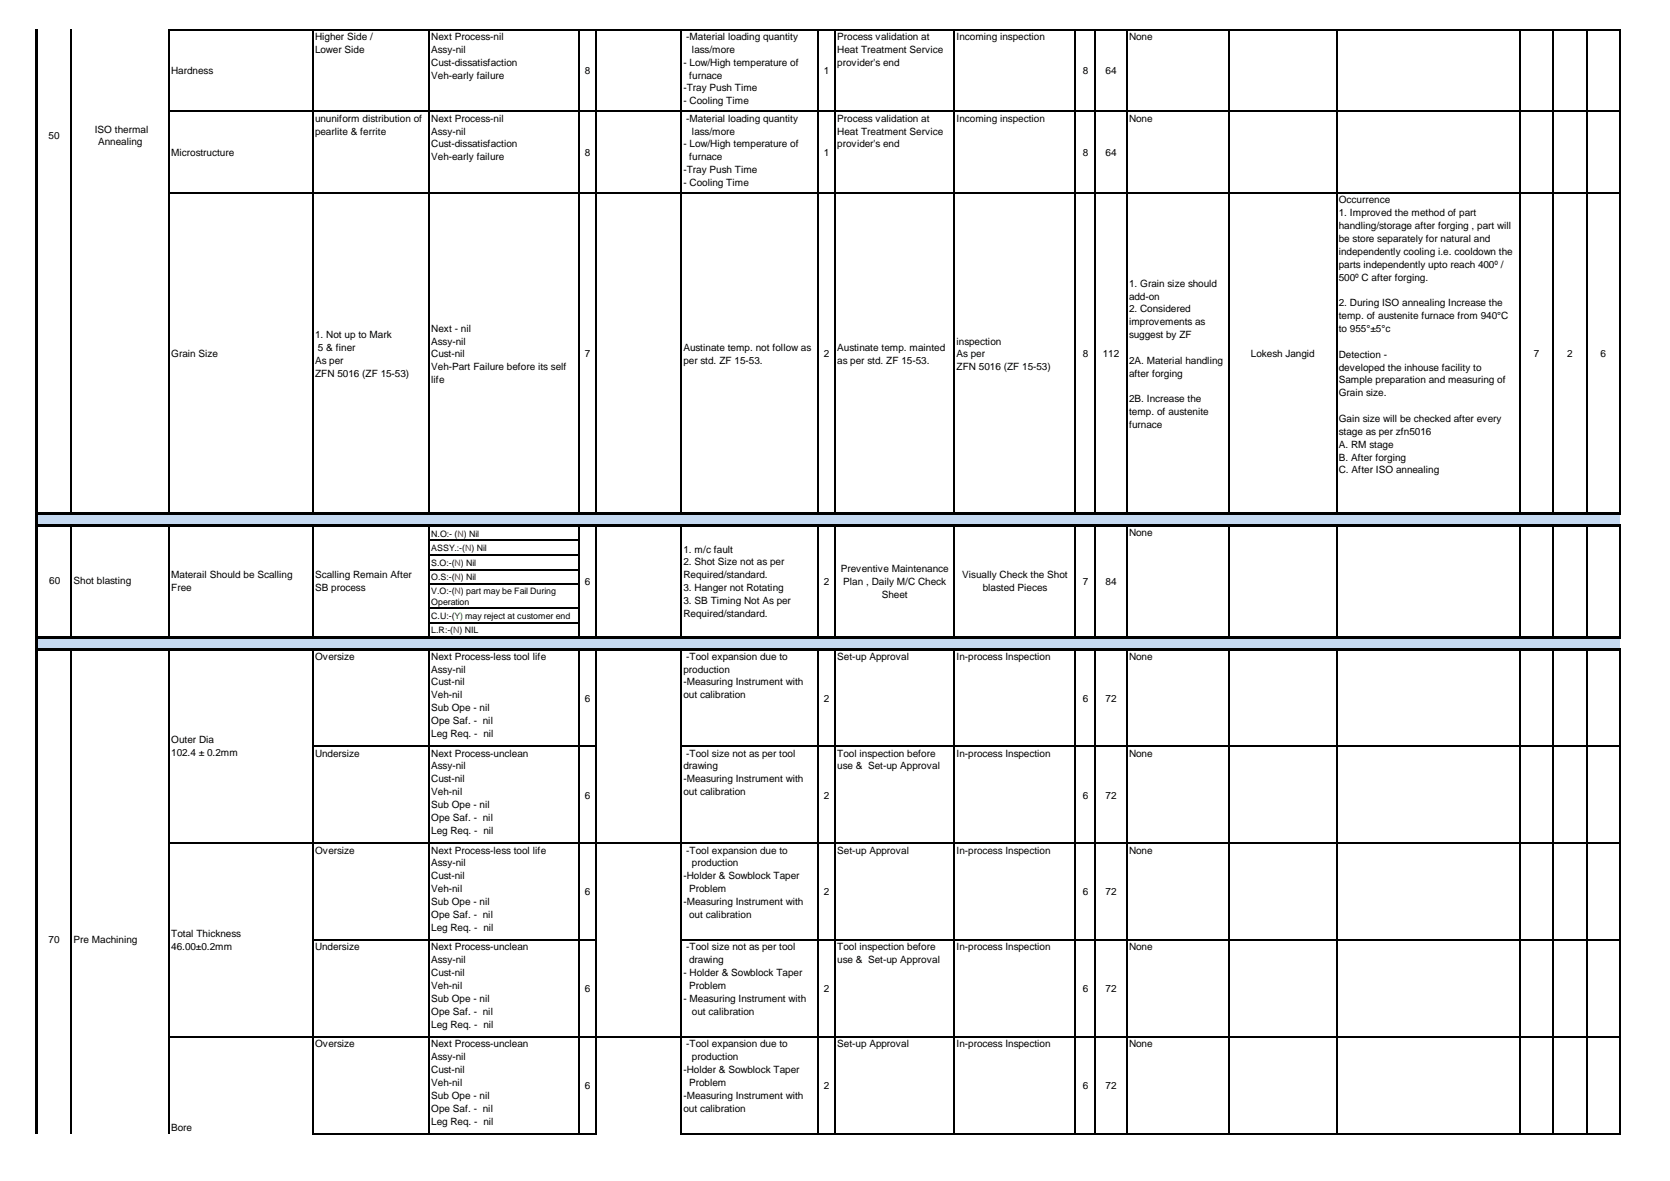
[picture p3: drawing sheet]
<svg xmlns="http://www.w3.org/2000/svg" width="297mm" height="210mm" viewBox="0 0 297 210" stroke-linecap="round" stroke-linejoin="round" font-family="sans-serif">
<defs><g id="words">
<g font-size="1.8">
<text x="56" y="7.1">Higher Side /</text>
<text x="56" y="9.4">Lower Side</text>
<text x="76.7" y="7.1">Next Process-nil</text>
<text x="76.7" y="9.4">Assy-nil</text>
<text x="76.7" y="11.7">Cust-dissatisfaction</text>
<text x="121.5" y="11.7">- Low/High temperature of</text>
<text x="122" y="7.1">-Material loading quantity</text>
<text x="123" y="9.4">lass/more</text>
<text x="148.9" y="7.1">Process validation at</text>
<text x="148.9" y="9.4">Heat Treatment Service</text>
<text x="148.9" y="11.7">provider's end</text>
<text x="170.1" y="7.1">Incoming inspection</text>
<text x="200.7" y="7.1">None</text>
<text x="30.4" y="13.2">Hardness</text>
<text x="76.7" y="14">Veh-early failure</text>
<text x="104" y="13.2">8</text>
<text x="121.5" y="16.3">-Tray Push Time</text>
<text x="122.5" y="14">furnace</text>
<text x="146.5" y="13.2">1</text>
<text x="192.5" y="13.2">8</text>
<text x="196.6" y="13.2">64</text>
<text x="16.8" y="23.6">ISO thermal</text>
<text x="56" y="21.6">ununiform distribution of</text>
<text x="56" y="23.9">pearlite &amp; ferrite</text>
<text x="76.7" y="21.6">Next Process-nil</text>
<text x="76.7" y="23.9">Assy-nil</text>
<text x="121.5" y="18.5">- Cooling Time</text>
<text x="122" y="21.6">-Material loading quantity</text>
<text x="123" y="23.9">lass/more</text>
<text x="148.9" y="21.6">Process validation at</text>
<text x="148.9" y="23.9">Heat Treatment Service</text>
<text x="170.1" y="21.6">Incoming inspection</text>
<text x="200.7" y="21.6">None</text>
<text x="8.6" y="24.7">50</text>
<text x="17.4" y="25.9">Annealing</text>
<text x="30.4" y="27.7">Microstructure</text>
<text x="76.7" y="26.2">Cust-dissatisfaction</text>
<text x="76.7" y="28.5">Veh-early failure</text>
<text x="104" y="27.7">8</text>
<text x="121.5" y="26.2">- Low/High temperature of</text>
<text x="122.5" y="28.5">furnace</text>
<text x="146.5" y="27.7">1</text>
<text x="148.9" y="26.2">provider's end</text>
<text x="192.5" y="27.7">8</text>
<text x="196.6" y="27.7">64</text>
<text x="121.5" y="30.8">-Tray Push Time</text>
<text x="121.5" y="33.1">- Cooling Time</text>
<text x="238" y="36.2">Occurrence</text>
<text x="238" y="38.4">1. Improved the method of part</text>
<text x="238" y="40.7">handling/storage after forging , part will</text>
<text x="238" y="43">be store separately for natural and</text>
<text x="238" y="45.3">independently cooling i.e. cooldown the</text>
<text x="238" y="47.6">parts independently upto reach 400º /</text>
<text x="200.7" y="51">1. Grain size should</text>
<text x="200.7" y="53.3">add-on</text>
<text x="238" y="49.9">500º C after forging.</text>
<text x="76.7" y="59">Next - nil</text>
<text x="200.7" y="55.5">2. Considered</text>
<text x="200.7" y="57.8">improvements as</text>
<text x="238" y="54.4">2. During ISO annealing Increase the</text>
<text x="238" y="56.7">temp. of austenite furnace from 940°C</text>
<text x="238" y="59">to 955°±5°c</text>
<text x="30.4" y="63.5">Grain Size</text>
<text x="56" y="60.1">1. Not up to Mark</text>
<text x="56" y="64.7">As per</text>
<text x="56.5" y="62.4">5 &amp; finer</text>
<text x="76.7" y="61.3">Assy-nil</text>
<text x="76.7" y="63.5">Cust-nil</text>
<text x="76.7" y="65.8">Veh-Part Failure before its self</text>
<text x="104" y="63.5">7</text>
<text x="121.5" y="62.4">Austinate temp. not follow as</text>
<text x="121.5" y="64.7">per std. ZF 15-53.</text>
<text x="146.5" y="63.5">2</text>
<text x="148.9" y="62.4">Austinate temp. mainted</text>
<text x="148.9" y="64.7">as per std. ZF 15-53.</text>
<text x="170.1" y="61.3">inspection</text>
<text x="170.1" y="63.5">As per</text>
<text x="170.1" y="65.8">ZFN 5016 (ZF 15-53)</text>
<text x="192.5" y="63.5">8</text>
<text x="196.1" y="63.5">112</text>
<text x="200.7" y="60.1">suggest by ZF</text>
<text x="200.7" y="64.7">2A. Material handling</text>
<text x="222.4" y="63.5">Lokesh Jangid</text>
<text x="238" y="63.6">Detection -</text>
<text x="238" y="65.9">developed the inhouse facility to</text>
<text x="272.7" y="63.5">7</text>
<text x="278.6" y="63.5">2</text>
<text x="284.6" y="63.5">6</text>
<text x="56" y="67">ZFN 5016 (ZF 15-53)</text>
<text x="76.7" y="68.1">life</text>
<text x="200.7" y="67">after forging</text>
<text x="200.7" y="71.6">2B. Increase the</text>
<text x="238" y="68.2">Sample preparation and measuring of</text>
<text x="238" y="70.4">Grain size.</text>
<text x="200.7" y="73.8">temp. of austenite</text>
<text x="200.7" y="76.1">furnace</text>
<text x="238" y="75">Gain size will be checked after every</text>
<text x="238" y="77.3">stage as per zfn5016</text>
<text x="238" y="79.6">A. RM stage</text>
<text x="238" y="81.9">B. After forging</text>
<text x="238" y="84.2">C. After ISO annealing</text>
<text x="200.7" y="95.4">None</text>
<text x="121.5" y="98.2">1. m/c fault</text>
<text x="121.5" y="100.5">2. Shot Size not as per</text>
<text x="149.5" y="101.7">Preventive Maintenance</text>
<text x="8.8" y="103.9">60</text>
<text x="13.1" y="103.9">Shot blasting</text>
<text x="30.4" y="102.8">Materail Should be Scalling</text>
<text x="30.4" y="105.1">Free</text>
<text x="56" y="102.8">Scalling Remain After</text>
<text x="56" y="105.1">SB process</text>
<text x="104" y="103.9">6</text>
<text x="121.5" y="102.8">Required/standard.</text>
<text x="121.5" y="105.1">3. Hanger not Rotating</text>
<text x="121.5" y="107.4">3. SB Timing Not As per</text>
<text x="146.5" y="103.9">2</text>
<text x="149.9" y="103.9">Plan , Daily M/C Check</text>
<text x="156.8" y="106.2">Sheet</text>
<text x="171.1" y="102.8">Visually Check the Shot</text>
<text x="174.7" y="105.1">blasted Pieces</text>
<text x="192.5" y="103.9">7</text>
<text x="196.6" y="103.9">84</text>
<text x="121.5" y="109.7">Required/standard.</text>
<text x="56" y="117.3">Oversize</text>
<text x="76.7" y="117.3">Next Process-less tool life</text>
<text x="76.7" y="119.6">Assy-nil</text>
<text x="121.5" y="119.6">production</text>
<text x="122" y="117.3">-Tool expansion due to</text>
<text x="148.9" y="117.3">Set-up Approval</text>
<text x="170.1" y="117.3">In-process Inspection</text>
<text x="200.7" y="117.3">None</text>
<text x="76.7" y="121.9">Cust-nil</text>
<text x="76.7" y="124.1">Veh-nil</text>
<text x="104" y="124.7">6</text>
<text x="121.5" y="121.9">-Measuring Instrument with</text>
<text x="121.5" y="124.1">out calibration</text>
<text x="146.5" y="124.7">2</text>
<text x="192.5" y="124.7">6</text>
<text x="196.6" y="124.7">72</text>
<text x="76.7" y="126.4">Sub Ope - nil</text>
<text x="76.7" y="128.7">Ope Saf. - nil</text>
<text x="76.7" y="131">Leg Req. - nil</text>
<text x="30.4" y="132.1">Outer Dia</text>
<text x="30.4" y="134.3">102.4 ± 0.2mm</text>
<text x="56" y="134.5">Undersize</text>
<text x="76.7" y="134.5">Next Process-unclean</text>
<text x="76.7" y="136.8">Assy-nil</text>
<text x="121.5" y="136.8">drawing</text>
<text x="122" y="134.5">-Tool size not as per tool</text>
<text x="148.9" y="134.5">Tool inspection before</text>
<text x="148.9" y="136.8">use &amp; Set-up Approval</text>
<text x="170.1" y="134.5">In-process Inspection</text>
<text x="200.7" y="134.5">None</text>
<text x="76.7" y="139.1">Cust-nil</text>
<text x="76.7" y="141.4">Veh-nil</text>
<text x="76.7" y="143.7">Sub Ope - nil</text>
<text x="104" y="142">6</text>
<text x="121.5" y="139.1">-Measuring Instrument with</text>
<text x="121.5" y="141.4">out calibration</text>
<text x="146.5" y="142">2</text>
<text x="192.5" y="142">6</text>
<text x="196.6" y="142">72</text>
<text x="76.7" y="145.9">Ope Saf. - nil</text>
<text x="76.7" y="148.2">Leg Req. - nil</text>
<text x="56" y="151.8">Oversize</text>
<text x="76.7" y="151.8">Next Process-less tool life</text>
<text x="76.7" y="154">Assy-nil</text>
<text x="122" y="151.8">-Tool expansion due to</text>
<text x="123" y="154">production</text>
<text x="148.9" y="151.8">Set-up Approval</text>
<text x="170.1" y="151.8">In-process Inspection</text>
<text x="200.7" y="151.8">None</text>
<text x="76.7" y="156.3">Cust-nil</text>
<text x="76.7" y="158.6">Veh-nil</text>
<text x="76.7" y="160.9">Sub Ope - nil</text>
<text x="104" y="159.2">6</text>
<text x="121.5" y="156.3">-Holder &amp; Sowblock Taper</text>
<text x="121.5" y="160.9">-Measuring Instrument with</text>
<text x="122.5" y="158.6">Problem</text>
<text x="146.5" y="159.2">2</text>
<text x="192.5" y="159.2">6</text>
<text x="196.6" y="159.2">72</text>
<text x="8.6" y="167.7">70</text>
<text x="13.1" y="167.6">Pre Machining</text>
<text x="30.4" y="166.5">Total Thickness</text>
<text x="76.7" y="163.2">Ope Saf. - nil</text>
<text x="76.7" y="165.5">Leg Req. - nil</text>
<text x="122.5" y="163.2">out calibration</text>
<text x="30.4" y="168.8">46.00±0.2mm</text>
<text x="56" y="169">Undersize</text>
<text x="76.7" y="169">Next Process-unclean</text>
<text x="76.7" y="171.3">Assy-nil</text>
<text x="76.7" y="173.6">Cust-nil</text>
<text x="121.5" y="173.6">- Holder &amp; Sowblock Taper</text>
<text x="122" y="169">-Tool size not as per tool</text>
<text x="122.5" y="171.3">drawing</text>
<text x="148.9" y="169">Tool inspection before</text>
<text x="148.9" y="171.3">use &amp; Set-up Approval</text>
<text x="170.1" y="169">In-process Inspection</text>
<text x="200.7" y="169">None</text>
<text x="76.7" y="175.8">Veh-nil</text>
<text x="76.7" y="178.1">Sub Ope - nil</text>
<text x="104" y="176.4">6</text>
<text x="121.5" y="178.1">- Measuring Instrument with</text>
<text x="122.5" y="175.8">Problem</text>
<text x="146.5" y="176.4">2</text>
<text x="192.5" y="176.4">6</text>
<text x="196.6" y="176.4">72</text>
<text x="76.7" y="180.4">Ope Saf. - nil</text>
<text x="76.7" y="182.7">Leg Req. - nil</text>
<text x="123" y="180.4">out calibration</text>
<text x="56" y="186.2">Oversize</text>
<text x="76.7" y="186.2">Next Process-unclean</text>
<text x="76.7" y="188.5">Assy-nil</text>
<text x="76.7" y="190.8">Cust-nil</text>
<text x="121.5" y="190.8">-Holder &amp; Sowblock Taper</text>
<text x="122" y="186.2">-Tool expansion due to</text>
<text x="123" y="188.5">production</text>
<text x="148.9" y="186.2">Set-up Approval</text>
<text x="170.1" y="186.2">In-process Inspection</text>
<text x="200.7" y="186.2">None</text>
<text x="76.7" y="193.1">Veh-nil</text>
<text x="76.7" y="195.4">Sub Ope - nil</text>
<text x="76.7" y="197.7">Ope Saf. - nil</text>
<text x="104" y="193.7">6</text>
<text x="121.5" y="195.4">-Measuring Instrument with</text>
<text x="121.5" y="197.7">out calibration</text>
<text x="122.5" y="193.1">Problem</text>
<text x="146.5" y="193.7">2</text>
<text x="192.5" y="193.7">6</text>
<text x="196.6" y="193.7">72</text>
<text x="30.4" y="201">Bore</text>
<text x="76.7" y="199.9">Leg Req. - nil</text>
</g>
<g font-size="1.6">
<text x="76.7" y="95.4">N.O:- (N) Nil</text>
<text x="76.7" y="98">ASSY.:-(N) Nil</text>
<text x="76.7" y="100.6">S.O:-(N) Nil</text>
<text x="76.7" y="103.1">O.S:-(N) Nil</text>
<text x="76.7" y="105.6">V.O:-(N) part may be Fail During</text>
<text x="76.7" y="107.6">Operation</text>
<text x="76.7" y="110">C.U:-(Y) may reject at customer end</text>
<text x="76.7" y="112.6">L.R:-(N) NIL</text>
</g>
</g></defs>
<g fill="#c5d9f1">
<path d="M6.6 91.4h281.4v2.1h-281.4z" fill-rule="evenodd"/>
<path d="M6.6 113.3h281.4v2.2h-281.4z" fill-rule="evenodd"/>
</g>
<g fill="none" stroke="#000" stroke-width=".21">
<path d="M12.7 5.2v86M30 5.2v86M30.1 5.3h258M30.1 19.8h258M55.6 5.4v85.8M76.3 5.4v85.8M102.9 5.4v85.8M106 5.4v85.8M121.1 5.4v85.8M145.5 5.4v85.8M148.5 5.4v85.8M169.7 5.4v85.8"/>
<path d="M191.2 5.4v85.8M194.7 5.4v85.8M200.3 5.4v85.8M218.5 5.4v85.8M237.6 5.4v85.8M270.2 5.4v85.8M276.2 5.4v85.8M282.1 5.4v85.8M288 5.4v85.8M30.1 34.3h258M12.7 93.7v19.4M30 93.7v19.4"/>
<path d="M55.6 93.7v19.4M76.3 93.7v19.4M76.4 96.1h26.6M76.4 98.7h26.6M102.9 93.7v19.4M106 93.7v19.4M121.1 93.7v19.4M145.5 93.7v19.4M148.5 93.7v19.4M169.7 93.7v19.4M191.2 93.7v19.4M194.7 93.7v19.4"/>
<path d="M200.3 93.7v19.4M218.5 93.7v19.4M237.6 93.7v19.4M270.2 93.7v19.4M276.2 93.7v19.4M282.1 93.7v19.4M288 93.7v19.4M12.7 115.6v86M30 115.6v86M55.6 115.6v86.1M76.3 115.6v86.1M76.4 101.3h26.6"/>
<path d="M76.4 103.8h26.6M76.4 108.2h26.6M102.9 115.6v86.1M106 115.6v86.1M121.1 115.6v86.1M145.5 115.6v86.1M148.5 115.6v86.1M169.7 115.6v86.1M191.2 115.6v86.1M194.7 115.6v86.1M200.3 115.6v86.1M218.5 115.6v86.1"/>
<path d="M237.6 115.6v86.1M270.2 115.6v86.1M276.2 115.6v86.1M282.1 115.6v86.1M288 115.6v86.1M55.7 132.7h50.4M121.2 132.7h166.9M30.1 149.9h258M55.7 167.1h50.4M121.2 167.1h166.9M30.1 184.4h258M55.7 201.6h50.4"/>
<path d="M121.2 201.6h166.9"/>
</g>
<path d="M6.5 5.2v196.4M6.7 91.4h281.4M6.7 93.5h281.4M6.7 113.3h281.4M6.7 115.4h281.4" fill="none" stroke="#000" stroke-width=".42"/>
<path d="M76.4 110.7h26.6" fill="none" stroke="#000" stroke-width=".22"/>
<use href="#words"/>
</svg>
